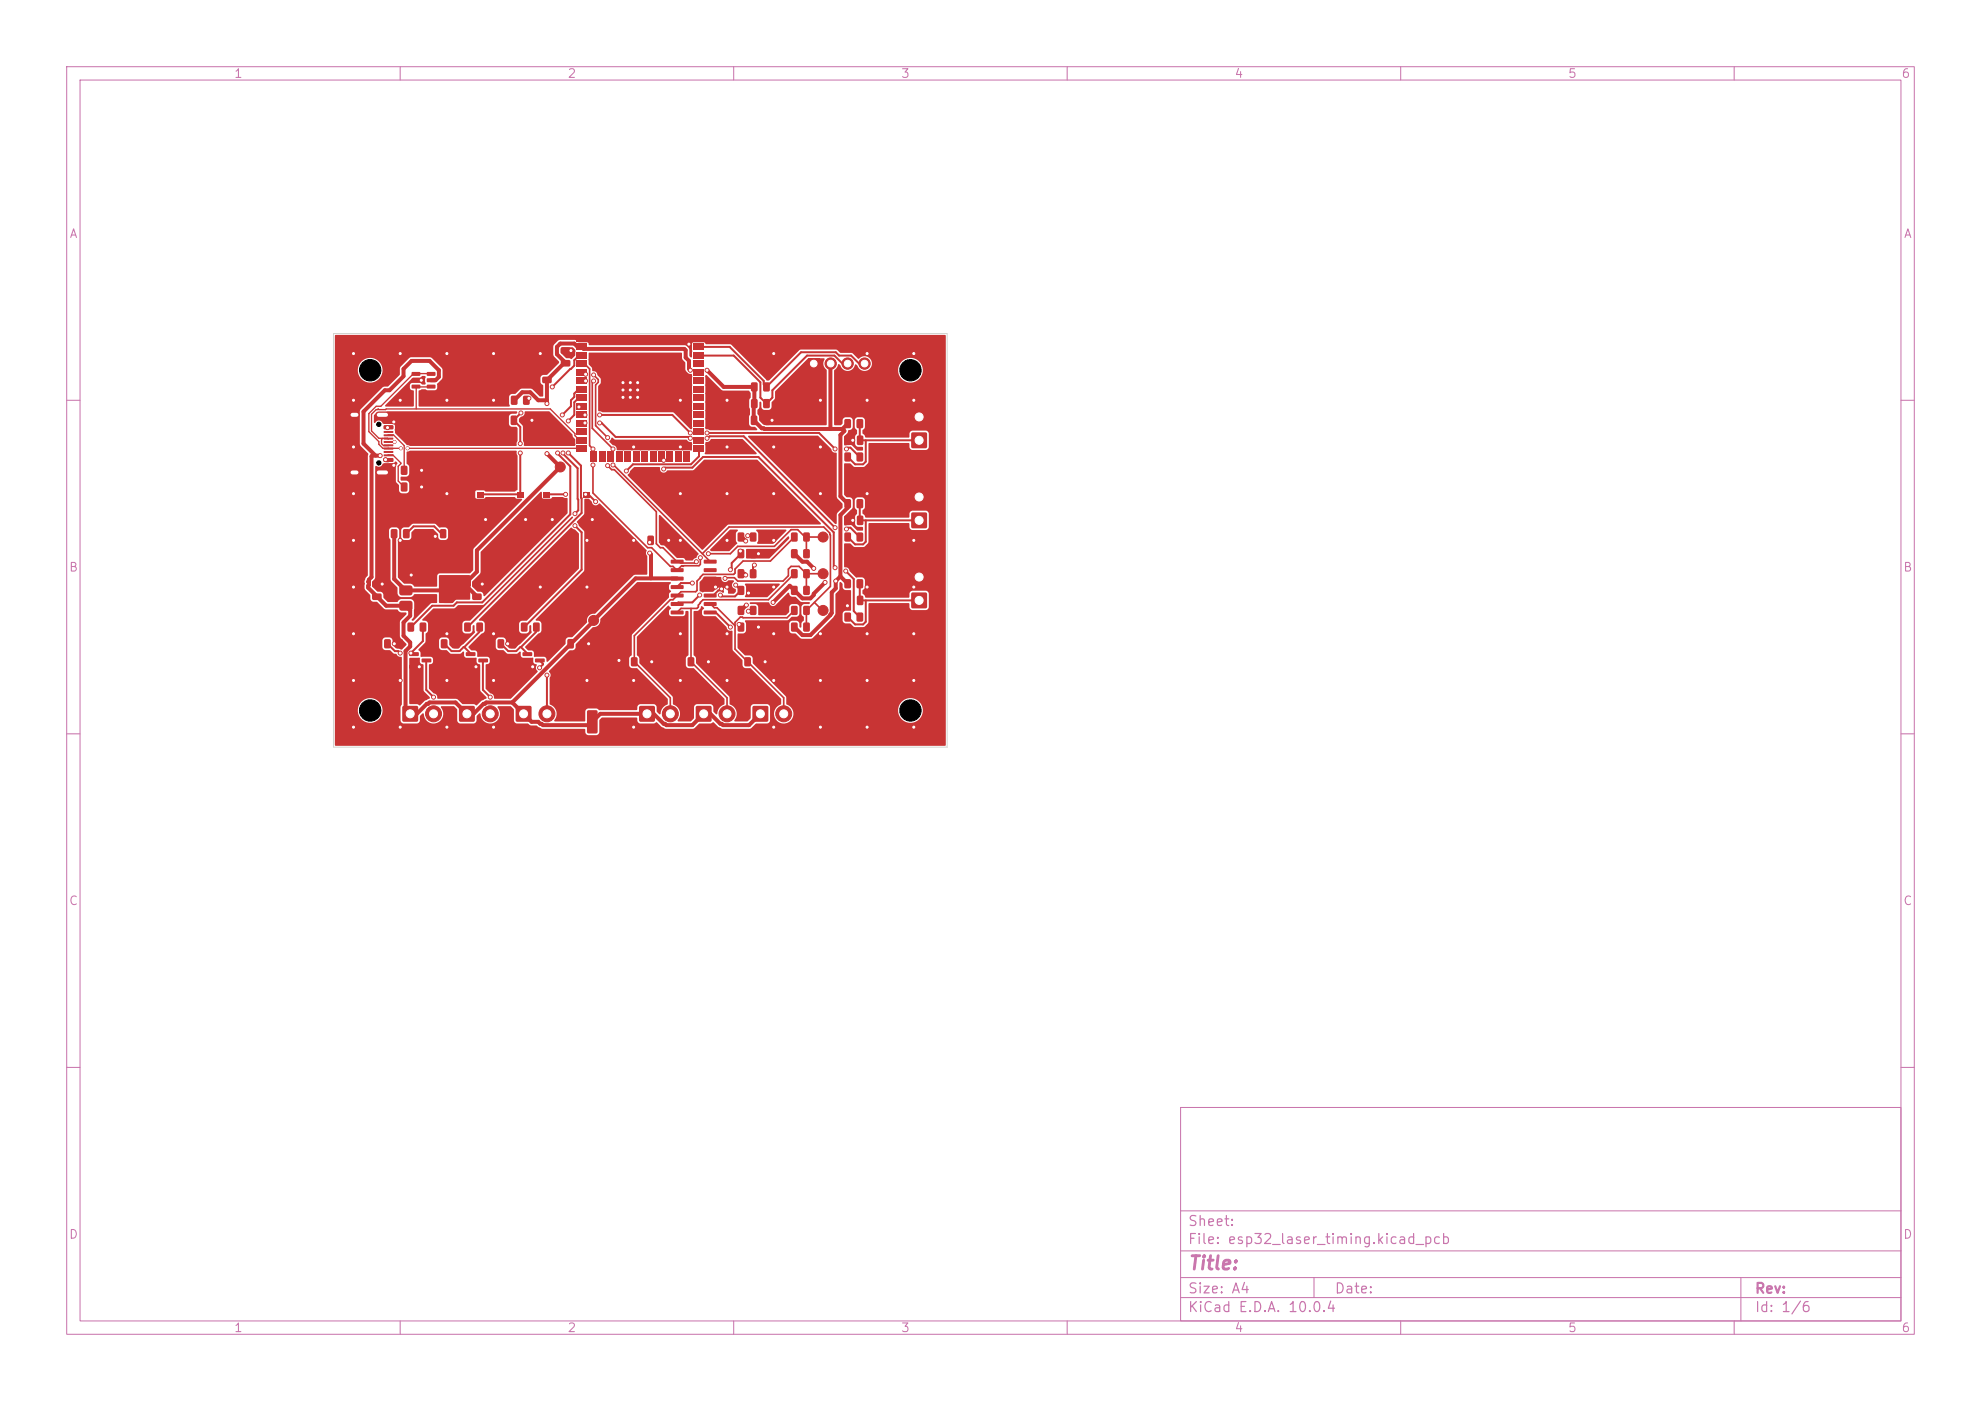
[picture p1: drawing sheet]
<svg xmlns="http://www.w3.org/2000/svg" width="297mm" height="210mm" viewBox="0 0 297 210" stroke-linecap="round" stroke-linejoin="round" font-family="sans-serif">
<defs><g id="words">
<text font-size="2" fill="#c872ab" x="178" y="190.8">Title:</text>
<g font-size="1.5" fill="#c872ab">
<text x="178" y="184.2">Sheet:</text>
<text x="178" y="186.9">File: esp32_laser_timing.kicad_pcb</text>
<text x="178" y="197.1">KiCad E.D.A. 10.0.4</text>
<text x="178" y="194.3">Size: A4</text>
<text x="200" y="194.3">Date:</text>
<text x="263" y="194.3">Rev:</text>
<text x="263" y="197.1">Id: 1/6</text>
</g>
<g font-size="1.3" fill="#c872ab">
<text x="35" y="12">1</text>
<text x="85" y="12">2</text>
<text x="135" y="12">3</text>
<text x="185" y="12">4</text>
<text x="235" y="12">5</text>
<text x="285" y="12">6</text>
<text x="10.3" y="36">A</text>
<text x="285.4" y="36">A</text>
<text x="10.3" y="86">B</text>
<text x="285.3" y="86">B</text>
<text x="10.3" y="136">C</text>
<text x="285.3" y="136">C</text>
<text x="10.3" y="186">D</text>
<text x="285.3" y="186">D</text>
<text x="35" y="200">1</text>
<text x="85" y="200">2</text>
<text x="135" y="200">3</text>
<text x="185" y="200">4</text>
<text x="235" y="200">5</text>
<text x="285" y="200">6</text>
</g>
</g></defs>
<g fill="none" stroke="#c872ab" stroke-width=".15">
<path d="M10 10h277v190h-277zM12 12h273v186h-273zM60 10v2M110 10v2M160 10v2M210 10v2M260 10v2M10 60h2M285 60h2M10 110h2M285 110h2M10 160h2"/>
<path d="M177 166h108v32h-108zM285 160h2M60 198v2M110 198v2M160 198v2M177 194.5h108M177 191.5h108M177 187.5h108M177 181.5h108M197 191.5v3M210 198v2M260 198v2"/>
<path d="M261 191.5v6.5"/>
</g>
<g fill="#c83434">
<path d="M81.5 73.8h1v.7h-1z"/>
<path d="M87.5 73.8h1v.7h-1z"/>
<path d="M81.5 77.5h1v.8h-1z"/>
<path d="M87.5 77.5h1v.8h-1z"/>
<path d="M110.6 82.4l.7-.1 .3 .2v1l-.2 .2h-.6l-.2-.2z"/>
<path d="M112.5 82.4l.7-.1 .2 .2v1l-.1 .2h-.6l-.3-.2z"/>
<path d="M128.5 77.3h.7l.2 .1v1.1l-.1 .2h-.6l-.2-.1z"/>
<path d="M126.6 77.3h.7l.2 .1v1.1l-.1 .2h-.6l-.2-.1z"/>
<path d="M104.4 105.9h2.2v2.2h-2.2z"/>
</g>
<circle cx="109" cy="107" r="1.2" fill="#c83434" stroke="#c83434" stroke-width=".15"/>
<g fill="#c83434">
<path d="M76.6 62.3h.7l.2 .1v1.1l-.1 .2h-.6l-.2-.1z"/>
<path d="M78.5 62.3h.7l.2 .1v1.1l-.1 .2h-.6l-.2-.1z"/>
<path d="M61.4 97.8h1.3l.1 .5-.2 .1-1.2-.1-.1-.1z"/>
<path d="M61.4 99.7h1.3l.1 .5-.2 .1-1.2-.1-.1-.1z"/>
<path d="M63.2 98.7h1.4l.1 .5-.2 .1h-1.2l-.1-.1z"/>
<path d="M78.1 93.4l.7-.1 .3 .2v1l-.2 .2h-.6l-.2-.2z"/>
<path d="M80 93.4l.7-.1 .2 .2v1l-.1 .2h-.7l-.2-.2z"/>
<path d="M86.5 50.3h1.5v.9h-1.5z"/>
<path d="M86.5 51.6h1.5v.9h-1.5z"/>
<path d="M86.5 52.8h1.5v.9h-1.5z"/>
<path d="M86.5 54.1h1.5v.9h-1.5z"/>
<path d="M86.5 55.4h1.5v.9h-1.5z"/>
<path d="M86.5 56.6h1.5v.9h-1.5z"/>
<path d="M86.5 57.9h1.5v.9h-1.5z"/>
<path d="M86.5 59.2h1.5v.9h-1.5z"/>
<path d="M86.5 60.5h1.5v.9h-1.5z"/>
<path d="M86.5 61.7h1.5v.9h-1.5z"/>
<path d="M86.5 63h1.5v.9h-1.5z"/>
<path d="M86.5 64.3h1.5v.9h-1.5z"/>
<path d="M86.5 65.5h1.5v.9h-1.5z"/>
<path d="M86.5 66.8h1.5v.9h-1.5z"/>
<path d="M88.6 67.8h.9v1.5h-.9z"/>
<path d="M89.8 67.8h.9v1.5h-.9z"/>
<path d="M91.1 67.8h.9v1.5h-.9z"/>
<path d="M92.4 67.8h.9v1.5h-.9z"/>
<path d="M93.6 67.8h.9v1.5h-.9z"/>
<path d="M94.9 67.8h.9v1.5h-.9z"/>
<path d="M96.2 67.8h.9v1.5h-.9z"/>
<path d="M97.5 67.8h.9v1.5h-.9z"/>
<path d="M98.7 67.8h.9v1.5h-.9z"/>
<path d="M100 67.8h.9v1.5h-.9z"/>
<path d="M101.3 67.8h.9v1.5h-.9z"/>
<path d="M102.5 67.8h.9v1.5h-.9z"/>
<path d="M104 66.8h1.5v.9h-1.5z"/>
<path d="M104 65.5h1.5v.9h-1.5z"/>
<path d="M104 64.3h1.5v.9h-1.5z"/>
<path d="M104 63h1.5v.9h-1.5z"/>
<path d="M104 61.7h1.5v.9h-1.5z"/>
<path d="M104 60.5h1.5v.9h-1.5z"/>
<path d="M104 59.2h1.5v.9h-1.5z"/>
<path d="M104 57.9h1.5v.9h-1.5z"/>
<path d="M104 56.6h1.5v.9h-1.5z"/>
<path d="M104 55.4h1.5v.9h-1.5z"/>
<path d="M104 54.1h1.5v.9h-1.5z"/>
<path d="M104 52.8h1.5v.9h-1.5z"/>
<path d="M104 51.6h1.5v.9h-1.5z"/>
<path d="M104 50.3h1.5v.9h-1.5z"/>
<path d="M92.5 56.5h3.9v3.9h-3.9z"/>
<path d="M61.7 55.8h1.2l.1 .5-.1 .1-1.1-.1-.1-.1z"/>
<path d="M61.7 56.7h1.2l.1 .5-.1 .1h-1.1l-.1-.1z"/>
<path d="M61.7 57.7h1.2l.1 .5-.1 .1-1.1-.1-.1-.1z"/>
<path d="M64 57.7h1.2l.1 .5-.2 .1-1-.1-.1-.1z"/>
<path d="M64 56.7h1.2l.1 .5-.2 .1h-1l-.1-.1z"/>
<path d="M64 55.8h1.2l.1 .5-.2 .1-1-.1-.1-.1z"/>
<path d="M88.1 106.5h1.2l.3 .1v3.1l-.2 .2-1.2 .1-.2-.2z"/>
<path d="M88.1 100.9h1.2l.3 .1v3.1l-.2 .2-1.2 .1-.2-.2z"/>
<path d="M71.5 73.8h1v.7h-1z"/>
<path d="M77.5 73.8h1v.7h-1z"/>
<path d="M71.5 77.5h1v.8h-1z"/>
<path d="M77.5 77.5h1v.8h-1z"/>
<path d="M136.7 88.9h2.2v2.2h-2.2z"/>
</g>
<circle cx="137.8" cy="86.5" r="1.2" fill="#c83434" stroke="#c83434" stroke-width=".15"/>
<g fill="#c83434">
<path d="M60.1 69.9l.8-.1 .2 .2v1l-.2 .2h-.6l-.2-.2z"/>
<path d="M62 69.9l.7-.1 .2 .2v1l-.1 .2h-.7l-.2-.2z"/>
<path d="M77.4 105.9h2.2v2.2h-2.2z"/>
</g>
<circle cx="82" cy="107" r="1.2" fill="#c83434" stroke="#c83434" stroke-width=".15"/>
<g fill="#c83434">
<path d="M118.6 79.9l.7-.1 .3 .2v1l-.2 .2h-.6l-.2-.2z"/>
<path d="M120.5 79.9l.7-.1 .2 .2v1l-.1 .2h-.7l-.2-.2z"/>
<path d="M69.9 97.8h1.3l.1 .5-.2 .1-1.2-.1-.1-.1z"/>
<path d="M69.9 99.7h1.3l.1 .5-.2 .1-1.2-.1-.1-.1z"/>
<path d="M71.7 98.7h1.4l.1 .5-.2 .1h-1.2l-.1-.1z"/>
<path d="M57.6 95.9l.8-.1 .2 .2v1l-.2 .2h-.6l-.2-.2z"/>
<path d="M59.5 95.9l.7-.1 .2 .2v1l-.1 .2h-.7l-.2-.2z"/>
</g>
<circle cx="89" cy="93" r=".75" fill="#c83434" stroke="#c83434" stroke-width=".15"/>
<g fill="#c83434">
<path d="M85.1 95.8h.7l.2 .1v1.1l-.1 .2h-.6l-.2-.1z"/>
<path d="M87 95.8h.7l.2 .1v1.1l-.1 .2h-.6l-.2-.1z"/>
<path d="M112.9 105.9h2.2v2.2h-2.2z"/>
</g>
<circle cx="117.5" cy="107" r="1.2" fill="#c83434" stroke="#c83434" stroke-width=".15"/>
<g fill="#c83434">
<path d="M126.6 62.9l.8-.1 .2 .2v1l-.2 .2h-.6l-.2-.2z"/>
<path d="M128.5 62.9l.7-.1 .2 .2v1l-.1 .2h-.7l-.2-.2z"/>
<path d="M128.5 65.3h.7l.2 .1v1.1l-.1 .2h-.6l-.2-.1z"/>
<path d="M126.6 65.3h.7l.2 .1v1.1l-.1 .2h-.6l-.2-.1z"/>
<path d="M103.1 98.6l.8-.1 .2 .2v1l-.2 .2h-.6l-.2-.2z"/>
<path d="M105 98.6l.7-.1 .2 .2v1l-.1 .2h-.7l-.2-.2z"/>
<path d="M60.1 72.4l.8-.1 .2 .2v1l-.2 .2h-.6l-.2-.2z"/>
<path d="M62 72.4l.7-.1 .2 .2v1l-.1 .2h-.7l-.2-.2z"/>
<path d="M81.3 56.5h1.3l.1 .2v.6l-.2 .2-1.1-.1-.1-.2z"/>
<path d="M81.3 54.6h1.3l.1 .2v.6l-.2 .2-1.1-.1-.1-.2z"/>
<path d="M68.9 105.9h2.2v2.2h-2.2z"/>
</g>
<circle cx="73.5" cy="107" r="1.2" fill="#c83434" stroke="#c83434" stroke-width=".15"/>
<g fill="#c83434">
<path d="M126.6 91.9l.8-.1 .2 .2v1l-.2 .2h-.6l-.2-.2z"/>
<path d="M128.5 91.9l.7-.1 .2 .2v1l-.1 .2h-.7l-.2-.2z"/>
<path d="M95.9 105.9h2.2v2.2h-2.2z"/>
</g>
<circle cx="100.5" cy="107" r="1.2" fill="#c83434" stroke="#c83434" stroke-width=".15"/>
<g fill="#c83434">
<path d="M112.6 57.4l.7-.1 .3 .2v1l-.2 .2h-.6l-.2-.2z"/>
<path d="M114.5 57.4l.7-.1 .2 .2v1l-.1 .2h-.6l-.3-.2z"/>
<path d="M57.6 63h1.3l.1 .5-.2 .1-1.2-.1-.1-.1z"/>
<path d="M57.6 63.8h1.3l.1 .5-.2 .1-1.2-.1-.1-.1z"/>
<path d="M57.5 65.1h1.4l.1 .2-1.4 .1z"/>
<path d="M57.5 66.1h1.4l.1 .2-1.4 .1z"/>
<path d="M57.5 66.6h1.4l.1 .2-1.4 .1z"/>
<path d="M57.5 67.6h1.4l.1 .2-1.4 .1z"/>
<path d="M57.6 68.7h1.3l.1 .5-.2 .1-1.2-.1-.1-.1z"/>
<path d="M57.6 69.5h1.3l.1 .5-.2 .1-1.2-.1-.1-.1z"/>
<path d="M57.5 68.1h1.4l.1 .2-1.4 .1z"/>
<path d="M57.5 67.1h1.4l.1 .2-1.4 .1z"/>
<path d="M57.5 65.6h1.4l.1 .2-1.4 .1z"/>
<path d="M57.5 64.6h1.4l.1 .2-1.4 .1z"/>
</g>
<path d="M52.8 62.2h.6M52.8 70.8h.6M56.8 62.2h1.1M56.8 70.8h1.1" fill="none" stroke="#c83434" stroke-width="1"/>
<g fill="#c83434">
<path d="M118.6 87.9l.7-.1 .3 .2v1l-.2 .2h-.6l-.2-.2z"/>
<path d="M120.5 87.9l.7-.1 .2 .2v1l-.1 .2h-.7l-.2-.2z"/>
<path d="M61.1 93.4l.8-.1 .2 .2v1l-.2 .2h-.6l-.2-.2z"/>
<path d="M63 93.4l.7-.1 .2 .2v1l-.1 .2h-.7l-.2-.2z"/>
<path d="M66.1 95.9l.8-.1 .2 .2v1l-.2 .2h-.6l-.2-.2z"/>
<path d="M68 95.9l.7-.1 .2 .2v1l-.1 .2h-.7l-.2-.2z"/>
<path d="M128.5 89.3h.7l.2 .1v1.1l-.1 .2h-.6l-.2-.1z"/>
<path d="M126.6 89.3h.7l.2 .1v1.1l-.1 .2h-.6l-.2-.1z"/>
<path d="M110.6 85.4l.7-.1 .3 .2v1l-.2 .2h-.6l-.2-.2z"/>
<path d="M112.5 85.4l.7-.1 .2 .2v1l-.1 .2h-.6l-.3-.2z"/>
<path d="M136.7 76.9h2.2v2.2h-2.2z"/>
</g>
<circle cx="137.8" cy="74.5" r="1.2" fill="#c83434" stroke="#c83434" stroke-width=".15"/>
<g fill="#c83434">
<path d="M59.9 85.6l.3-.1h1.5l.2 .3-.1 1-.3 .2-1.5-.1-.2-.3z"/>
<path d="M59.9 87.9l.3-.1h1.5l.2 .3-.1 1-.3 .2-1.5-.1-.2-.3z"/>
<path d="M66.3 86.7l.2-.1h1.1l.5 .3v3l-.2 .4-1.4 .1-.3-.3-.1-3z"/>
<path d="M59.9 90.2l.3-.1h1.5l.2 .3-.1 1-.3 .2-1.5-.1-.2-.3z"/>
<path d="M74.6 95.9l.7-.1 .3 .2v1l-.2 .2h-.6l-.2-.2z"/>
<path d="M76.5 95.9l.7-.1 .2 .2v1l-.1 .2h-.6l-.3-.2z"/>
<path d="M94.6 98.6l.8-.1 .2 .2v1l-.2 .2h-.6l-.2-.2z"/>
<path d="M96.5 98.6l.7-.1 .2 .2v1l-.1 .2h-.7l-.2-.2z"/>
</g>
<circle cx="84" cy="70" r=".75" fill="#c83434" stroke="#c83434" stroke-width=".15"/>
<g fill="#c83434">
<path d="M110.6 93.4l.7-.1 .3 .2v1l-.2 .2h-.6l-.2-.2z"/>
<path d="M112.5 93.4l.7-.1 .2 .2v1l-.1 .2h-.6l-.3-.2z"/>
<path d="M69.6 93.4l.7-.1 .3 .2v1l-.2 .2h-.6l-.2-.2z"/>
<path d="M71.5 93.4l.7-.1 .2 .2v1l-.1 .2h-.6l-.3-.2z"/>
</g>
<circle cx="123.4" cy="91.5" r=".75" fill="#c83434" stroke="#c83434" stroke-width=".15"/>
<path d="M136.7 64.9h2.2v2.2h-2.2z" fill="#c83434"/>
<g fill="#c83434" stroke="#c83434" stroke-width=".15">
<circle cx="137.8" cy="62.5" r="1.2"/>
<circle cx="123.4" cy="86" r=".75"/>
</g>
<g fill="#c83434">
<path d="M110.6 87.9l.7-.1 .3 .2v1l-.2 .2h-.6l-.2-.2z"/>
<path d="M112.5 87.9l.7-.1 .2 .2v1l-.1 .2h-.6l-.3-.2z"/>
<path d="M118.6 82.4l.7-.1 .3 .2v1l-.2 .2h-.6l-.2-.2z"/>
<path d="M120.5 82.4l.7-.1 .2 .2v1l-.1 .2h-.7l-.2-.2z"/>
<path d="M84.1 54h1.3l.1 .2v.6l-.2 .2-1.1-.1-.1-.2z"/>
<path d="M84.1 52.1h1.3l.1 .2v.6l-.2 .2-1.1-.1-.1-.2z"/>
<path d="M64.1 79.4l.7-.1 .2 .2v1l-.1 .2h-.6l-.2-.2z"/>
<path d="M66 79.4l.7-.1 .2 .2v1l-.1 .2h-.6l-.2-.2z"/>
<path d="M70.8 89h1.3l.1 .2v.6l-.2 .2-1.1-.1-.1-.2z"/>
<path d="M70.8 87.1h1.3l.1 .2v.6l-.2 .2-1.1-.1-.1-.2z"/>
</g>
<circle cx="123.4" cy="80.5" r=".75" fill="#c83434" stroke="#c83434" stroke-width=".15"/>
<path d="M121.2 53.7h1.6v1.7h-1.6z" fill="#c83434"/>
<g fill="#c83434" stroke="#c83434" stroke-width=".15">
<circle cx="124.5" cy="54.5" r=".85"/>
<circle cx="127.1" cy="54.5" r=".85"/>
<circle cx="129.6" cy="54.5" r=".85"/>
</g>
<g fill="#c83434">
<path d="M97.1 80.3h.7l.2 .1 .1 1.1-.2 .2h-.6l-.2-.1z"/>
<path d="M99 80.3h.7l.2 .1 .1 1.1-.2 .2h-.6l-.2-.1z"/>
</g>
<circle cx="92" cy="99" r=".75" fill="#c83434" stroke="#c83434" stroke-width=".15"/>
<g fill="#c83434">
<path d="M118.6 85.4l.7-.1 .3 .2v1l-.2 .2h-.6l-.2-.2z"/>
<path d="M120.5 85.4l.7-.1 .2 .2v1l-.1 .2h-.7l-.2-.2z"/>
<path d="M100.6 83.9h1.8l.1 .5-.1 .1h-1.8l-.1-.2z"/>
<path d="M100.6 85.2h1.8l.1 .5-.1 .1-1.8-.1-.1-.1z"/>
<path d="M100.6 86.5l1.8-.1 .1 .5-.1 .1h-1.8l-.1-.1z"/>
<path d="M100.6 87.7h1.8l.1 .5-.1 .1h-1.8l-.1-.1z"/>
<path d="M100.6 89h1.8l.1 .5-.1 .1h-1.8l-.1-.2z"/>
<path d="M100.6 90.3h1.8l.1 .4-.1 .1h-1.8l-.1-.1z"/>
<path d="M100.6 91.6l1.8-.1 .1 .5-.1 .1h-1.8l-.1-.1z"/>
<path d="M105.5 91.6l1.9-.1v.5l-.1 .1h-1.7l-.1-.1z"/>
<path d="M105.5 90.3h1.9v.4l-.1 .1h-1.7l-.1-.1z"/>
<path d="M105.5 89h1.9v.5l-.1 .1h-1.7l-.1-.2z"/>
<path d="M105.5 87.7h1.9v.5l-.1 .1h-1.7l-.1-.1z"/>
<path d="M105.5 86.5l1.9-.1v.5l-.1 .1h-1.7l-.1-.1z"/>
<path d="M105.5 85.2h1.9v.5l-.1 .1-1.7-.1-.1-.1z"/>
<path d="M105.5 83.9h1.9v.5l-.1 .1h-1.7l-.1-.2z"/>
<path d="M110.6 79.9l.7-.1 .3 .2v1l-.2 .2h-.6l-.2-.2z"/>
<path d="M112.5 79.9l.7-.1 .2 .2v1l-.1 .2h-.6l-.3-.2z"/>
<path d="M126.6 67.9l.8-.1 .2 .2v1l-.2 .2h-.6l-.2-.2z"/>
<path d="M128.5 67.9l.7-.1 .2 .2v1l-.1 .2h-.7l-.2-.2z"/>
<path d="M118.6 90.9l.7-.1 .3 .2v1l-.2 .2h-.6l-.2-.2z"/>
<path d="M120.5 90.9l.7-.1 .2 .2v1l-.1 .2h-.7l-.2-.2z"/>
<path d="M78.4 97.8h1.3l.1 .5-.2 .1-1.2-.1-.1-.1z"/>
<path d="M78.4 99.7h1.3l.1 .5-.2 .1-1.2-.1-.1-.1z"/>
<path d="M80.2 98.7h1.4l.1 .5-.2 .1h-1.2l-.1-.1z"/>
<path d="M112.6 62.3h.7l.2 .1v1.1l-.1 .2h-.6l-.2-.1z"/>
<path d="M114.5 62.3h.7l.2 .1 .1 1.1-.2 .2h-.6l-.2-.1z"/>
<path d="M126.6 86.9l.8-.1 .2 .2v1l-.2 .2h-.6l-.2-.2z"/>
<path d="M128.5 86.9l.7-.1 .2 .2v1l-.1 .2h-.7l-.2-.2z"/>
<path d="M126.6 74.9l.8-.1 .2 .2v1l-.2 .2h-.6l-.2-.2z"/>
<path d="M128.5 74.9l.7-.1 .2 .2v1l-.1 .2h-.7l-.2-.2z"/>
<path d="M111.6 98.6l.8-.1 .2 .2v1l-.2 .2h-.6l-.2-.2z"/>
<path d="M113.5 98.6l.7-.1 .2 .2v1l-.1 .2h-.7l-.2-.2z"/>
<path d="M60.4 105.9h2.2v2.2h-2.2z"/>
</g>
<circle cx="65" cy="107" r="1.2" fill="#c83434" stroke="#c83434" stroke-width=".15"/>
<g fill="#c83434">
<path d="M118.6 93.4l.7-.1 .3 .2v1l-.2 .2h-.6l-.2-.2z"/>
<path d="M120.5 93.4l.7-.1 .2 .2v1l-.1 .2h-.7l-.2-.2z"/>
<path d="M55.8 89h1.3l.1 .2v.6l-.2 .2-1.1-.1-.1-.2z"/>
<path d="M55.8 87.1h1.3l.1 .2v.6l-.2 .2-1.1-.1-.1-.2z"/>
<path d="M112.6 59.9l.7-.1 .3 .2v1l-.2 .2h-.6l-.2-.2z"/>
<path d="M114.5 59.9l.7-.1 .2 .2v1l-.1 .2h-.6l-.3-.2z"/>
<path d="M58.6 79.4l.8-.1 .2 .2v1l-.2 .2h-.6l-.2-.2z"/>
<path d="M60.5 79.4l.7-.1 .2 .2v1l-.1 .2h-.7l-.2-.2z"/>
<path d="M76.6 59.4l.7-.1 .3 .2v1l-.2 .2h-.6l-.2-.2z"/>
<path d="M78.5 59.4l.7-.1 .2 .2v1l-.1 .2h-.7l-.2-.2z"/>
<path d="M126.6 79.9l.8-.1 .2 .2v1l-.2 .2h-.6l-.2-.2z"/>
<path d="M128.5 79.9l.7-.1 .2 .2v1l-.1 .2h-.7l-.2-.2z"/>
<path d="M110.6 90.9l.7-.1 .3 .2v1l-.2 .2h-.6l-.2-.2z"/>
<path d="M112.5 90.9l.7-.1 .2 .2v1l-.1 .2h-.6l-.3-.2z"/>
</g>
<g fill="#c83434" stroke="#c83434" stroke-width=".15">
<circle cx="87.8" cy="74.1" r=".3"/>
<circle cx="93.9" cy="70.6" r=".3"/>
<circle cx="84.8" cy="74.1" r=".3"/>
<circle cx="89.3" cy="75.2" r=".3"/>
<circle cx="95" cy="109" r=".3"/>
<circle cx="85.6" cy="52.6" r=".3"/>
<circle cx="88" cy="81" r=".3"/>
<circle cx="130" cy="109" r=".3"/>
<circle cx="95.6" cy="57.4" r=".3"/>
<circle cx="88.8" cy="77.9" r=".3"/>
<circle cx="76.1" cy="96.5" r=".3"/>
<circle cx="79.7" cy="63" r=".3"/>
<circle cx="67" cy="95" r=".3"/>
<circle cx="102" cy="81" r=".3"/>
<circle cx="109" cy="102" r=".3"/>
<circle cx="137" cy="102" r=".3"/>
<circle cx="53" cy="102" r=".3"/>
<circle cx="137" cy="81" r=".3"/>
<circle cx="81" cy="53" r=".3"/>
<circle cx="109" cy="60" r=".3"/>
<circle cx="109" cy="81" r=".3"/>
<circle cx="67" cy="74" r=".3"/>
<circle cx="103.3" cy="51.6" r=".3"/>
<circle cx="74" cy="95" r=".3"/>
<circle cx="116" cy="88" r=".3"/>
<circle cx="102" cy="95" r=".3"/>
<circle cx="115.8" cy="63" r=".3"/>
<circle cx="59" cy="63.3" r=".3"/>
<circle cx="63.2" cy="73" r=".3"/>
<circle cx="130" cy="102" r=".3"/>
<circle cx="95.6" cy="58.5" r=".3"/>
<circle cx="92.8" cy="99" r=".3"/>
<circle cx="109" cy="95" r=".3"/>
<circle cx="53" cy="81" r=".3"/>
<circle cx="107.3" cy="88" r=".3"/>
<circle cx="65.3" cy="80.4" r=".3"/>
<circle cx="67" cy="109" r=".3"/>
<circle cx="93.4" cy="58.5" r=".3"/>
<circle cx="116" cy="53" r=".3"/>
<circle cx="95" cy="67" r=".3"/>
<circle cx="137" cy="109" r=".3"/>
<circle cx="72.8" cy="77.9" r=".3"/>
<circle cx="60" cy="109" r=".3"/>
<circle cx="67" cy="102" r=".3"/>
<circle cx="130" cy="60" r=".3"/>
<circle cx="109" cy="74" r=".3"/>
<circle cx="137" cy="95" r=".3"/>
<circle cx="61.6" cy="86.2" r=".3"/>
<circle cx="137" cy="60" r=".3"/>
<circle cx="93.4" cy="59.6" r=".3"/>
<circle cx="94.5" cy="57.4" r=".3"/>
<circle cx="130" cy="53" r=".3"/>
<circle cx="53" cy="88" r=".3"/>
<circle cx="97.7" cy="99.2" r=".3"/>
<circle cx="82.8" cy="77.9" r=".3"/>
<circle cx="123" cy="95" r=".3"/>
<circle cx="130" cy="74" r=".3"/>
<circle cx="60" cy="53" r=".3"/>
<circle cx="53" cy="95" r=".3"/>
<circle cx="88" cy="102" r=".3"/>
<circle cx="53" cy="60" r=".3"/>
<circle cx="102" cy="67" r=".3"/>
<circle cx="62.9" cy="100" r=".3"/>
<circle cx="60" cy="60" r=".3"/>
<circle cx="63.2" cy="57" r=".3"/>
<circle cx="95.6" cy="59.6" r=".3"/>
<circle cx="116" cy="74" r=".3"/>
<circle cx="100.2" cy="81" r=".3"/>
<circle cx="116" cy="109" r=".3"/>
<circle cx="71.4" cy="100" r=".3"/>
<circle cx="116" cy="81" r=".3"/>
<circle cx="60" cy="81" r=".3"/>
<circle cx="72.3" cy="87.5" r=".3"/>
<circle cx="95" cy="102" r=".3"/>
<circle cx="53" cy="67" r=".3"/>
<circle cx="116" cy="67" r=".3"/>
<circle cx="106.2" cy="99.2" r=".3"/>
<circle cx="74" cy="53" r=".3"/>
<circle cx="114.7" cy="99.2" r=".3"/>
<circle cx="116" cy="95" r=".3"/>
<circle cx="53" cy="74" r=".3"/>
<circle cx="102" cy="74" r=".3"/>
<circle cx="88.3" cy="96.5" r=".3"/>
<circle cx="63.2" cy="70.5" r=".3"/>
<circle cx="127.1" cy="90.8" r=".3"/>
<circle cx="112.2" cy="88.9" r=".3"/>
<circle cx="74" cy="102" r=".3"/>
<circle cx="127.8" cy="66" r=".3"/>
<circle cx="67" cy="60" r=".3"/>
<circle cx="113.7" cy="94" r=".3"/>
<circle cx="94.5" cy="59.6" r=".3"/>
<circle cx="116" cy="102" r=".3"/>
<circle cx="130" cy="95" r=".3"/>
<circle cx="102" cy="60" r=".3"/>
<circle cx="93.4" cy="57.4" r=".3"/>
<circle cx="123" cy="109" r=".3"/>
<circle cx="109" cy="67" r=".3"/>
<circle cx="78.8" cy="77.9" r=".3"/>
<circle cx="59.1" cy="96.5" r=".3"/>
<circle cx="137" cy="88" r=".3"/>
<circle cx="123" cy="60" r=".3"/>
<circle cx="67" cy="53" r=".3"/>
<circle cx="123" cy="74" r=".3"/>
<circle cx="94.5" cy="58.5" r=".3"/>
<circle cx="79.9" cy="100" r=".3"/>
<circle cx="59" cy="69.7" r=".3"/>
<circle cx="123" cy="102" r=".3"/>
<circle cx="74" cy="60" r=".3"/>
<circle cx="53" cy="109" r=".3"/>
<circle cx="60" cy="102" r=".3"/>
<circle cx="127.8" cy="78" r=".3"/>
<circle cx="74" cy="109" r=".3"/>
<circle cx="57.3" cy="87.5" r=".3"/>
<circle cx="113.7" cy="83" r=".3"/>
<circle cx="123" cy="67" r=".3"/>
<circle cx="130" cy="88" r=".3"/>
<circle cx="81" cy="88" r=".3"/>
<circle cx="137" cy="53" r=".3"/>
<circle cx="88" cy="88" r=".3"/>
<circle cx="95" cy="81" r=".3"/>
<circle cx="109" cy="88" r=".3"/>
<circle cx="102" cy="102" r=".3"/>
<circle cx="53" cy="53" r=".3"/>
<circle cx="111" cy="82.6" r=".3"/>
<circle cx="109.5" cy="85.4" r=".3"/>
<circle cx="112.1" cy="80.3" r=".3"/>
<circle cx="103.8" cy="87.4" r=".3"/>
<circle cx="97.4" cy="81.3" r=".3"/>
<circle cx="97.4" cy="82.9" r=".3"/>
<circle cx="57.8" cy="68.9" r=".3"/>
<circle cx="57" cy="68.3" r=".3"/>
<circle cx="58.1" cy="64.1" r=".3"/>
<circle cx="78" cy="67.9" r=".3"/>
<circle cx="78" cy="66.5" r=".3"/>
<circle cx="82.8" cy="58" r=".3"/>
<circle cx="79.3" cy="59.7" r=".3"/>
<circle cx="78.1" cy="61.9" r=".3"/>
<circle cx="61.6" cy="97.9" r=".3"/>
<circle cx="60" cy="97.9" r=".3"/>
<circle cx="65" cy="104.5" r=".3"/>
<circle cx="86.2" cy="78.8" r=".3"/>
<circle cx="86.8" cy="61" r=".3"/>
<circle cx="84.4" cy="67.9" r=".3"/>
<circle cx="86.2" cy="77" r=".3"/>
<circle cx="111.9" cy="90.7" r=".3"/>
<circle cx="122" cy="85.2" r=".3"/>
<circle cx="106" cy="55.5" r=".3"/>
<circle cx="125.3" cy="87.1" r=".3"/>
<circle cx="111.8" cy="86.2" r=".3"/>
<circle cx="103.5" cy="55.5" r=".3"/>
<circle cx="111.8" cy="81.1" r=".3"/>
<circle cx="115.9" cy="90.3" r=".3"/>
<circle cx="82" cy="60.5" r=".3"/>
<circle cx="123.7" cy="87.3" r=".3"/>
<circle cx="82" cy="68" r=".3"/>
<circle cx="106.2" cy="83" r=".3"/>
<circle cx="105" cy="83.6" r=".3"/>
<circle cx="88.9" cy="67.3" r=".3"/>
<circle cx="88.9" cy="69.7" r=".3"/>
<circle cx="108.7" cy="86.7" r=".3"/>
<circle cx="87.8" cy="56.1" r=".3"/>
<circle cx="89" cy="56.2" r=".3"/>
<circle cx="104.4" cy="84.2" r=".3"/>
<circle cx="91.1" cy="69.8" r=".3"/>
<circle cx="91.1" cy="65.6" r=".3"/>
<circle cx="89" cy="57.1" r=".3"/>
<circle cx="87.8" cy="57.1" r=".3"/>
<circle cx="91.9" cy="67.3" r=".3"/>
<circle cx="91.9" cy="69.7" r=".3"/>
<circle cx="83.6" cy="67.9" r=".3"/>
<circle cx="84.3" cy="62.2" r=".3"/>
<circle cx="85.2" cy="67.9" r=".3"/>
<circle cx="85.2" cy="63.1" r=".3"/>
<circle cx="103.5" cy="64.9" r=".3"/>
<circle cx="125.2" cy="67.3" r=".3"/>
<circle cx="126.9" cy="67.3" r=".3"/>
<circle cx="106" cy="64.9" r=".3"/>
<circle cx="89.9" cy="62.2" r=".3"/>
<circle cx="87.7" cy="62.2" r=".3"/>
<circle cx="87.7" cy="63.4" r=".3"/>
<circle cx="125.2" cy="79.1" r=".3"/>
<circle cx="103.5" cy="65.7" r=".3"/>
<circle cx="89.9" cy="63.4" r=".3"/>
<circle cx="106" cy="65.7" r=".3"/>
<circle cx="126.9" cy="79.3" r=".3"/>
<circle cx="59.1" cy="66.3" r=".23"/>
<circle cx="61.1" cy="67.2" r=".23"/>
<circle cx="60.1" cy="67.2" r=".23"/>
<circle cx="99.5" cy="69" r=".3"/>
<circle cx="126.8" cy="85.6" r=".3"/>
<circle cx="99.5" cy="70.3" r=".3"/>
<circle cx="125.2" cy="85.1" r=".3"/>
<circle cx="82" cy="101.2" r=".3"/>
<circle cx="80.9" cy="100.1" r=".3"/>
<circle cx="73.5" cy="104.5" r=".3"/>
<circle cx="113.1" cy="84.7" r=".3"/>
<circle cx="104.9" cy="89.2" r=".3"/>
<circle cx="108" cy="89.2" r=".3"/>
<circle cx="110.3" cy="87.7" r=".3"/>
<circle cx="109.5" cy="94" r=".3"/>
<circle cx="110.8" cy="93.6" r=".3"/>
<circle cx="112.2" cy="91.6" r=".3"/>
<circle cx="108.2" cy="88.3" r=".3"/>
</g>
<g fill="none" stroke="#c83434" stroke-width=".3">
<path d="M79.2 59.7l-.3 .3M87.3 53.3h-.5l-.7 .7v.8l-3.3 3.2M87.3 58.4h-.6l-.6 .6v.5l-.5 .5v.9l-1.3 1.3M87.3 59.6h-.5l-.7 .7v1.9l-.9 .9M104.7 53.3h5.3l4 4v2.3l.9 .9 .9-.9v-1.1l5.2-5.2h4.1l1.6 1.6 .4-.4M104.7 52h4.7l5.1 5.1v.5l.4 .4 5.2-5.2h5.2l.5 .5h1.8l1.6 1.6 .4-.4M77 63h.1M77 63l1 1v2.5M78 67.9v6.2h-6M78.1 61.9l-1.1 1.1M82 74.1h2.8M83.6 68l1.9 1.9v7.2l-13.2 13.2h-3.8l-.5 .5h-3.2l-3.2 3.2"/>
<path d="M84.4 68l2.2 2.2 .1 6.3-.5 .5M85.2 67.9l1.9 1.9 .1 7.1-17.1 17.1M86.2 78.8l1 1v5.6l-8.6 8.6M87.3 60.9l-.5 .1M87.3 62.2h.4M87.7 63.4h-.4M87.8 74.1h.4l1.1 1.1M89.9 62.2h10.9l2.7 2.7M89.9 63.4h.3l2.1 2.1h11l.2 .2M99.2 68.5v.2l.3 .3M99.5 70.3l.2-.2h4.1l1.6-1.6h8.3l11.3 11.3v5.1l.2 .2M104.7 67.3l.1 1.1-1.2 1.2h-8.7l-1 1"/>
<path d="M106 64.9h16.8l2.4 2.4M106.1 65.7l.3-.3h5.1l13.7 13.7M126.9 67.3l.2-.2h.4l1.4 1.4M126.9 79.3l.2-.2h.4l1.4 1.4M128.9 75.5v2.4l.1 .1M128.9 63.5v2.4l.1 .1M128.9 78h8.9M128.9 66h8.9M129.8 66v3.2l-.4 .4h-1.2l-1.1-1.1M129.8 78v3.2l-.4 .4h-1.2l-1.1-1.1M58.1 96.5l1.1 1.1h.5l.3 .3M60.9 80l1.1-1.1h3.1l1.1 1.1h.2"/>
<path d="M61.8 97.7l.3 .4M63.4 94v2.1l-1.8 1.8M63.9 99v4.4l1.1 1.1M66.6 96.5l1.1 1.1h1.2l.7-.6M69.6 97l1 1.1M71.9 94.7l-2.3 2.3M72.4 99v4.4l1.1 1.1M75.1 96.5l1.1 1.1h1.2l.7-.6M78.1 97l1 1.1M80.4 94.7l-2.3 2.3M80.9 99l.5 .5-.5 .6M103.8 87.4h-1.7l-.6 .6"/>
<path d="M104.9 89.2l-1.1 1.1h-2.1l-.2 .2M106.5 91.8h.8l2.2 2.2M108.2 88.3l.2 .4-.2-.2h-.5l-.8 .8h-.4M110.3 87.7l.8 .8-.9 .9h-2l-.2-.2M110.8 93.6l.3 .4M111.1 82.7v.3l-1.4 1.4v.8l-.2 .2M112.1 80.3h.6l.2 .2M112.9 91.5l-.7 .1M113.1 84.7l-.2 .2v1.1M126.8 85.6l1.2 1.2v4.8l.9 .9M128.9 87.5v2.4l.1 .1M128.9 90h8.9"/>
<path d="M129.8 90v3.2l-.4 .4h-1.2l-1.1-1.1M82 101.2v5.8"/>
</g>
<g fill="none" stroke="#c83434" stroke-width=".6">
<path d="M64.6 57h.7l.5-.5v-1l-1.4-1.4h-2.7l-1.2 1.2v1.1l-2.1 2.1h-.7l-3.2 3.2v4.8l1.8 1.8M82 57v3.5M84.6 54.4l-2.6 2.6M84.6 54.4l.2 .1M87.2 52l.3 .3h15.1l.2 .2v1.1l.5 .5v1.2l.2 .2M87.2 52h-.6l-.5-.5h-2.1l-.5 .5v1.1l1.1 1.1v.2M87.2 52h.1M106 55.5l2.5 2.5h4.6l-.1 5M124.5 54.5v9.8M57 68.3h-1.2l-.1 .1v18.1l-.4 .4-.1 .3 .1 .1-.1 .8 1.3 1.3M58.2 64v.1M58.2 69h-.3"/>
<path d="M77.1 60l1.2-1.2h1.2l1.2 1.2h1.3M82 68l2 2-12.5 12.5v3.2l-1.2 1.2-.1 1.2M113 63l1.2 1.2 .4 .1h11.7M113 63h.1M126.3 64.3l.3 .3-.6 .6v9.2l1.1 1.1v.6l-1.1 1.1v9.2M127.1 63.5l-.8 .8M56.5 89.4v.1M56.5 89.4l1.4 1.4h3M59.1 80v6.8l1.7 1.7h9l.4-.4M60.8 90.8l.7 .7v.8l-1 1v2l1 1v.6l-.7 .7v8.7l.7 .7h1l1.5-1.5h.2l.2-.2h3.9l1.7 1.7h1l1.5-1.5h.2l.2-.2h3.9M70.2 88.1l1.3 1.4M85.5 96.5h.1"/>
<path d="M97.4 82.9l.2 .2v3.6M97.5 81l.1 .1-.2 .2M101.5 86.7h-6.2l-18.5 18.6M111.1 80.5l.7 .6M111.1 86h.5l.2 .2M111.9 90.7l-.8 .8M119.1 83l1.2 1.2h.7l1 1M123.7 87.3l-1.7 1.7v.2l-.5 .5h-1.2l-1.9-1.9-2.5 2.5M126 86.4l-.7 .7v1.1l-.6 .6v3.1l-.2 .3-3 3h-1.2l-1.2-1.2M126 86.4l1.1 1.1M76.8 105.3l2.9 2.9h1l.7 .5h6.9l1.7-1.7h8l1.5 1.5h.2l.2 .2h3.9l1.7-1.7h1l1.5 1.5h.2l.2 .2h3.9l1.7-1.7"/>
</g>
<g fill="none" stroke="#c83434" stroke-width=".25">
<path d="M87.3 54.6h.4l.7 .7v11.5l.5 .5M87.3 55.8h.2l.3 .3M87.3 57.1h.5M89 56.2l.7 .7v.4l-.4 .4v6.1l1.8 1.8M89 57.1l-.2 .2v6.9l3.1 3.1M88.9 69.7v4.2l8.2 8.2h.6l2.8 2.8h.4l.6 .6 .7-.7 .2 .1 .1-.1h2.3l.2-.2v-1M91.1 69.8l.6 .6h.4l6.3 6.3v4.8l.6 .6h.4l2.1 2.1M92 69.7l14.5 14.5M103.6 91.2v8l5.4 5.4v2.4M104.4 84.2l-.2 .2h-2.2M105.3 83l4-4h14.2l.9 .9 .1 .3v7.7l-3.6 3.6v2.5M106.2 83h3.3l1.1-1.1h5.5l2.5-2.5h1l1.3 1.3v2.3"/>
<path d="M106.5 90.5l.6 .6h.4l2.7 2.7M119.1 80.5l-3.6 3.6h-4.1l-1.2 1.2v.6l-.2 .2h-4.6l-.9 1v1.4l-.2 .2h-2.2l-1.2 1.2h-.4l-5.4 5.4v3.9l5.4 5.4v2.4M119.1 86l-3.9 3.9h-9.8l-.7 .8v.3l-.2 .2h-2.4l-.6 .6M119.1 91.5l-1.1 1.1h-6.6l-.4-.1-.8 .8v4l7.3 7.3v2.4M120.9 86l-1.1-1.1h-1.2l-.4 .4v1l-.8 .8h-6.8l-.5-.5h-1.3M120.9 86v2.5M120.9 86h2.5M122.1 90.3l1.3 1.2M123.4 80.5h-2.5l-.1 .1"/>
</g>
<path d="M62.4 58h.1M62.4 58v3.3M62.4 56v.1M64.6 56.1l-2.6-.1-4.9 4.9h-.7l-1.1 1.1v2.7l1.5 1.5v.4l.6 .6h2.7M64.6 58h-2.2M57.4 65.7l-.2 .2v.6l.3 .3h.7M58.2 67.2v.1M58.2 65.8l-1.4-.1-1.1-1.1v-2.5l.7-.7 .3-.1 .1 .1h1l.1-.1h24.6l3.7 3.7v.3l.7 .7h.4M58.2 68.3l.7-.1 1.2 1.2-.4 .5v2.2l.9 .9M58.2 66.3h1M58.2 65.3l.8-.1 1.6 1.6v3.7M61.1 67.2l26.2 .1" fill="none" stroke="#c83434" stroke-width=".2"/>
<path d="M112.9 91.5h.1" fill="none" stroke="#c83434" stroke-width=".4"/>
<g fill="#c83434">
<path d="M65.9 86.2h4.5l.1 3.6-2.1 .1-.6 .5h-1.9z"/>
<path d="M90 92.7l5.5-5.4h5.1v.1l-.3 .3v.5l.3 .5-.3 .3v.6l-5.5 5.6-.1 2.9-.4 .6v1l.2 .3 .2 .1 .9 .1 4.5 4.5v.8a2.15 2.15 0 0 0-1.1 1.5l-.1 .1-.4-.4-.1-.9-.4-.3-2.1 .1-.3 .2-.1 .6h-.1l-5.5 .1-.4-.3h-1.3a.49 .49 0 0 0-.5 .5v1.3l-.1 .1h-4.4l-.1-.1a1.51 1.51 0 0 0-.6-2.4l-.1-4a.63 .63 0 0 0-.1-.9l3.1-3.2 .8-.2 .1-.2v-.6l2.5-2.5a1.13 1.13 0 0 0 1.2-1.2z"/>
<path d="M95.5 95.4l4.7-4.6 .4 .3-.3 .5v.5l.3 .2h1.9l.2-.2 .1-.5h.4v6.5l-.4 .5 .1 1.3 .3 .2 .9 .1 4.5 4.5v.8a2.16 2.16 0 0 0-1.1 1.5l-.1 .1-.4-.4-.1-.8-.3-.3h-2.2l-.2 .1-.1 .2-.1 1.8-.4 .4h-1.9l-.1-.1a1.55 1.55 0 0 0-.7-2.4l-.1-1.2-4.9-5-.1-.8-.3-.4z"/>
<path d="M61.4 98.6h1.5l.1 .8 .5 .3v3.8l1 1.1-.8 .5-.8 .6-.3-.1-1.1-.1-.1-.1z"/>
<path d="M63.3 92.8l1.7-1.6h3.1l.6-.5h3.7l.1-.1 13.2-13.1h.2v.1l-15.4 15.4h-.7a.49 .49 0 0 0-.5 .5v1.1l.3 .3 .8 .1 .3-.2 .1-.2 .1-.8 .1-.1 .1 .1 .1 1-1.7 1.8-.8 .6h-.8l-.5-.5-.1-.8-.2-.3h-1l-.3 .3 .1 1.3 .3 .2 .8 .1a.84 .84 0 0 0 .8 .5h1.2l.5-.3 .1 .1v.5l.2 .3h1.6l.1 .8 .5 .3v3.8l1 1.1-.8 .5-.8 .6-.4-.2h-1.7l-.7-.6-.2-.2h-2.7l-.2-.1a.63 .63 0 0 0-.5-.7l-.7-.7v-3.5l.1-.1a.41 .41 0 0 0 .5-.4v-.5l-.2-.2-1.6-.1-.1-.6-.3-.4 1.1-1.1v-1.3l.4-.4-.1-1.3-.3-.2-.4-.1z"/>
<path d="M78.7 86l6.9-6.9 .6 .3 .6 .5v5.4l-7.8 7.7h-.7a.49 .49 0 0 0-.5 .5v1.1l.3 .3 .8 .1 .3-.2 .1-.2 .1-.8 .1-.1 .1 .1 .1 1.1-1.7 1.7-.8 .6h-.8l-.5-.5-.1-.8-.2-.3h-1l-.3 .3 .1 1.3 .3 .2 .8 .1 .6 .5h1.4l.5-.3 .1 .6 .1 .2 1.7 .1 .1 .8 .5 .2a.98 .98 0 0 0 .1 1.1l-4 4h-2.5a.68 .68 0 0 0-.6-.8l-.7-.7v-3.5l.1-.1a.41 .41 0 0 0 .5-.4v-.5l-.1-.2h-1.7l-.1-.8-.2-.2h-.6l-.5-.4 .1-.2 1.9-1.9 .4-.3v-1.4l-.3-.2-.4-.1-.1-.1z"/>
<path d="M87.6 74.8h.7l.4 .4a.6 .6 0 0 0 .5 .5 .6 .6 0 0 0 .6-.2l7.1 7-.1 .5 .2 .4v2.6l-.1 .1h-1.7l-.2 .2-5.7 5.7a1.16 1.16 0 0 0-1.3 1.3l-2.2 2.2h-.5a.49 .49 0 0 0-.5 .5v.6l-2.8 2.6-.1-.1v-.5l-.2-.1h-1.6l-.1-.8-.2-.2h-.6l-.5-.5 2-2 .4-.3v-1.4l-.3-.2-.4-.1-.1-.2 7.3-7.2v-5.9l-.8-.9-.3-.5 1.1-1.2z"/>
<path d="M56.3 69.9l.1-.1a.64 .64 0 0 0 1-.3h1.5l.4-.3 .3 .1v.2l-.3 .4 .1 2.3 .4 .5v.9l.2 .2 .2 .1 .7 .1 .3-.2 .1-.2v-1.2l-.1-.2-.2-.1-.9-.1v-.4l.1-.2h.9l.2-.3v-1.2l-.3-.4v-1.7l.1-.1 .4-.1h16l-.1 .4 .2 .3v5.2l-.4 .2h-4.3l-.4-.2h-1l-.2 .2-.1 .8 .3 .2 1 .1 .4-.3h4.2l.3 .2 .8 .1 .1 .1-7.2 7.3-.2 .2v3.1l-.5 .4-4.6 .1-.2 .3-.1 1.5-.1 .1h-3.2l-.5-.4h-1.1l-.9-.9v-5.7l.1-.3 .1-1.1h.2l.1 1.1 .1 .2 .2 .1h.8l.2-.1 .2-.2v-.8l.5-.5h2.7l.8 .7v.6l.1 .2 .3 .1 .6 .1a.47 .47 0 0 0 .5-.5v-1.1l-.2-.2-.3-.2-.8 .1-.7-.6h-3.3l-.6 .5h-.7a.49 .49 0 0 0-.5 .5h-.2l-.2-.3-.2-.1-.7-.1a.49 .49 0 0 0-.5 .5v1.1l.2 .3v6l.2 .2 .9 1v.9l.1 .3 .4 .2h1.4l.4-.1 .3-.3h3.3v1.3l-1 .1-2.5 2.5-.3-.1 .4-.5v-2l-.2-.5-.4-.1h-1.4l-.3 .1-.2 .3h-1.5l-.6-.6v-.5l-.2-.3-.2-.1h-.6l-.7-.8 .1-.7 .4-.6z"/>
<path d="M111.7 87.5h5.1l.1 .1-1.9 1.9h-3.2l-.1-.1 .2-.4v-1z"/>
<path d="M81 73.8h.2v.7l.2 .2 1.1 .1 .4-.3h1.5l.6 .2 .1 2.2-12.4 12.4-.2 .1-.2-.6-.2-.1h-.6l-.7-.8 .1-.8 1-1.1 .2-.2v-3.1z"/>
<path d="M105.4 86.6l.2-.1h2.4l.1 .1a.6 .6 0 0 0 .5 .6 .6 .6 0 0 0 .7-.2h.6l.1 .1a.74 .74 0 0 0-.1 .9l.4 .3v.5l-.3 .2h-.8a.68 .68 0 0 0-.8-.9h-.9l-.6 .6-1.6 .1-.3-.2-.1-1.3z"/>
<path d="M98.8 77.2h.2l5.7 5.7v.2l-.3 .5-.6 .4h-1l-.3-.3-1-.1-1.9-1.8-.4-.1-.4-.3z"/>
<path d="M111.9 82.3h4.3l1.9-1.9 .2 .1v.3l-3 2.9h-3.4l-.1-.1z"/>
<path d="M106.5 82.3l2.9-2.9h1.1a.27 .27 0 0 1-.1 .4l-.1 1.2 .2 .5-1.1 1.1h-2.7l-.2-.1z"/>
<path d="M95 70h3.8l.2 .2a.59 .59 0 0 0 .4 .6 .59 .59 0 0 0 .7-.3h3.9l1.6-1.6h7.9l9.6 9.6-.2 .1h-13.6l-4 3.8-11.2-11.1v-.2l.2-.2 .2-.3z"/>
<path d="M113.4 79.4h4.4l.1 .1-2 2h-2.3l-.1-.1 .2-.3v-1.1l-.3-.5z"/>
<path d="M112.2 65.4l10.4-.1 2 2 .3 .4 .5 .2v6.6l.2 .2 .7 .8v.5l-.8 1-.1 1.5h-.2l-13-13z"/>
<path d="M105.8 66.3a.88 .88 0 0 0 .8-.5h4.7l2.2 2.2-.2 .1h-7.6l-.1-.1 .2-.3z"/>
<path d="M91.7 65.7l.1-.1 .4 .3h10.7l.4 .3 .4 .1 .1 .3-.1 .8-.1 .1h-10.2h-.9a.63 .63 0 0 0-.5-.8l-.6-.5z"/>
<path d="M56.5 61.8h1.3l.3-.1h19.3l.2 .1-.2 .2h-.7a.49 .49 0 0 0-.4 .5l.1 1.2 .3 .3h.7l.2 .2v1.9l-.2 .7h-15.9l-.6-.1-1.7-1.8v-1l-.1-.3-.9-.2-.8 .1a.66 .66 0 0 0-.5-.5 .66 .66 0 0 0-.7 .4l-.1-.1v-1z"/>
<path d="M78.7 61.7h3.6l3.5 3.4a.7 .7 0 0 0 .4 .7l.1 .9-.2 .1h-7.4a.26 .26 0 0 1-.1-.4l-.2-.3v-2.2l-.6-.7v-.4l.3-.3a.63 .63 0 0 0 .6-.8z"/>
<path d="M105.8 56.3l.2-.1 2.3 2.3 4 .1 .2 .3v.7l-.2 .4 .1 2.1-.1 .4v1.1l.3 .3 .6 .1 .3 .3v.1l-7.1 .1-.6-.2-.1-.2z"/>
<path d="M88.3 52.9h13.9l.1 .9 .4 .6 .1 1.1 .4 .4 .5 .2 .1 .3-.1 7.9h-.2l-2.5-2.4-.1-.1h-10.6l-.6-.2v-3.7l.3-.5 .1-.5-.5-.6a.62 .62 0 0 0-.7-.7h-.1l-.1-.5-.4-.5z"/>
<path d="M113.9 60.2l.2 .1 .1 .8 .1 .2 .3 .2 .8-.1 .3-.3v-.8l.5-.5v-1.2l4.9-4.9h2.4l.1 .1a1.23 1.23 0 0 0 .3 1.7v8.1l-.1 .1h-8.9l-.5-.1-.6-.6v-.6l-.2-.4v-.6l.2-.3z"/>
<path d="M61.8 56.6h1.2l.3-.2h.4l.1 .1-.1 .7 .1 .3-.1 .1h-.4l-.4-.2h-1.1l-.3 .3v.6l.5 .3v2.3h-4.2v-.2z"/>
<path d="M84.1 52.2l.2-.1h1.6l.3 .3v.9l-.5 .5-.8-.1-.8-.8z"/>
<path d="M50.2 50.2h91.5l.1 .1v61.5h-91.5l-.1-5.4h3.4v.2a1.85 1.85 0 0 0 2.9 1.5 1.85 1.85 0 0 0 0-3.2 1.85 1.85 0 0 0-2.9 1.5h-3.4v-44.8h3.7v5l.2 .2 1.1 1.3-.1 .2v17.9l-.3 .5-.2 .4v1.1l.2 .2 .7 .8v.6a.49 .49 0 0 0 .5 .4h.6l1.1 1.1 1.8 .1 .5 .4 .9 .1v.2l-.8 .9-.2 .2 .1 2.3 .9 1v.2l-.7 .7-.8-.2-.5-.5-.1-.8-.1-.2-.2-.1-.7-.1-.3 .2-.2 .2v1.2l.3 .3 .9 .1 .5 .4 .4 .1 .3 .3 .5 .2v7.1l-.2 .4 .1 2.2 .4 .3 2.1-.1 .3-.2 .1-.9 .4-.4 .1 .1a1.47 1.47 0 0 0 2.1 1.3 1.47 1.47 0 0 0 .5-2.3l.1-.1h1.9l.4 .4 .1 1.8 .3 .3h2.3l.2-.3 .1-.8 .4-.4 .1 .1a1.47 1.47 0 0 0 2.1 1.3 1.47 1.47 0 0 0 .5-2.3l.1-.1h1.9l.4 .4 .1 1.8 .3 .3 1.7 .1 .5 .3h.9l.8 .5h6.3l.1 .1 .1 .5 .2 .2 1.4 .1 .3-.1 .1-.3 .1-1.8 .4-.4h5.1l.2 .6 .3 .2 2.1 .1 .4-.2 .8 .6 .6 .4h4.1l.2-.2 .7-.6h1.7l.4-.2 .8 .6 .6 .4h4.1l.2-.2 .7-.6h1.7l.3-.2 .2-.3-.1-2.2-.4-.3-2.2 .1-.2 .3-.1 1.7-.4 .5h-1.9l-.1-.1a1.55 1.55 0 0 0-.7-2.4l-.1-1.2-4.9-5-.1-.8-.3-.4v-6.6l.7-.1 .3-.3 .1-.3h.2l.3 .2-.4 .5 .1 .5 .1 .2 1.9 .1 1.6 1.7a.62 .62 0 0 0 .9 .4l.1 2.9 1.4 1.5 .1 1 .3 .2 .9 .1 4.5 4.5v.8a2.08 2.08 0 0 0-1.1 1.6 1.45 1.45 0 0 0 1.9 1.3 1.45 1.45 0 0 0 .9-2h15.8v.2a1.85 1.85 0 0 0 2.9 1.5 1.85 1.85 0 0 0 0-3.2 1.85 1.85 0 0 0-2.9 1.5h-15.8l-.4-.5-.5-.3-.1-1.2-4.9-4.9-.1-.9-.1-.2-.2-.1-.8-.1-1.1-1v-2.1l.1-.2h.8l.3-.2 .1-1.2-.2-.4 .1-.1h6.2l.7-.5 .9-.1 .2-.3v-1.3l-.3-.2-.7-.1a.49 .49 0 0 0-.5 .5v.7l-.5 .5h-4l-.1-.1v-1.1l-.2-.3-.2-.1h-.8l-.1-.2 .1-.1h2.8a.67 .67 0 0 0 .9 .4l2-1.9 .4 .6 .7 .1 .8 .7 1.2 .1 .1 .1-.1 .1h-.7a.49 .49 0 0 0-.5 .5l.1 1.1 .3 .4v.5l-.3 .3-.1 .8-.2-.1-.1-.6-.1-.2-.2-.1-.7-.1a.49 .49 0 0 0-.5 .5v1.1l.3 .3 .7 .1 .7 .6 .2 .2h1.4l.2-.2 3.1-3.1 .3-.4 .1-3 .5-.7 .1-1 .1-.2 .3 .3v.6l.2 .2 .2 .1h.8l.1 .2v2.9l-.1 .1h-.8l-.2 .1-.2 .3v1.1l.2 .2 .2 .1 .8 .1 .5 .5h1.5l.6-.6 .1-2.9 .1-.1h5.9l.1 .1 .1 .7 .3 .2 2.1 .1 .4-.3v-2.3l-.3-.3h-2.3l-.2 .3-.1 .6-.1 .1h-6.4l-.5-.7v-.4l.4-.4-.1-1.3-.3-.2h-.9l-1-1a.59 .59 0 0 0-.7-.5l-.1-.2v-3.4h.9l.6 .5 1.5-.1 .6-.6v-2.8l.1-.1h5.9l.1 .1 .1 .7 .4 .3 2.1-.1 .2-.1 .1-.2v-2.2l-.3-.3h-2.3l-.2 .3-.1 .6-.1 .1h-6.4l-.5-.7v-.4l.4-.4-.1-1.3-.3-.2-.7-.1a.49 .49 0 0 0-.5 .5l.1 1.1 .3 .4v.5l-.3 .4v1.2l.3 .3 .9 .1v.4l-.1 .1h-.8l-.8-.8-1 .1-.1-.1v-1.3l1.2-1.2 .1-1.2-.3-.4-.7-.1-.3-.4v-4.5l.1-.2 .8 .1 .6 .5 1.5-.1 .6-.6v-2.9h6l.1 .1 .1 .7 .4 .3 2.1-.1 .2-.1 .2-.3-.1-2.1-.3-.3h-2.3l-.2 .3-.1 .6-.1 .1h-6.4l-.5-.7v-.4l.4-.4-.1-1.3-.3-.2-.7-.1a.49 .49 0 0 0-.5 .5l.1 1.1 .3 .4v.5l-.3 .4v1.2l.3 .3 .9 .1v.5h-.9l-.8-.8h-1.1v-1.3l.4-.5 .3-.4a.51 .51 0 0 0 .6-.5l-.1-1.1-.1-.2-.2-.1h-.8l-.2 .1-.2 .2v.6l-.2 .2h-.9l-.1-.1v-8l.4-.5 .1-.5h.2a1.59 1.59 0 0 0 1.5 1 1.29 1.29 0 0 0 .9-1l.3 .2a1.13 1.13 0 0 0 1.8 .6h4.3v.2a1.85 1.85 0 0 0 2.9 1.5 1.85 1.85 0 0 0 0-3.2 1.85 1.85 0 0 0-2.9 1.5l-4.3-.1a1.13 1.13 0 0 0 0-1.6 1.13 1.13 0 0 0-1.6 .1l-.9-.9h-1.8l-.6-.5h-5.4l-.1 .1-4.6 4.5h-.3l-5.4-5.3-.1-.1h-3.6l-.4-.3h-1.6l-.2 .2v2l-.1 .1-.2-.2-.1-1.1-.4-.4-.2-.2h-14.3l-.3-.4h-1.4l-.5-.4h-2.3l-.2 .2-.6 .6-.2 .2 .1 1.4 .8 .9v.2l-1.7 1.8h-.6a.49 .49 0 0 0-.5 .5v.6l.4 .5v1.6h-.5l-1.1-1-.2-.2-1.5 .1-.8 .7h-.5a.49 .49 0 0 0-.5 .5v1l.1 .3-.1 .1h-13.5v-.1v-2.2l.5-.2h.5l.3 .1 1.3-.1 .2-.3-.1-.6 .8-.8 .1-1.3-.2-.2-1.6-1.6-3-.1-.2 .2-1.3 1.3-.2 .2v1l-1.7 1.7-.8 .2-3.3 3.3-.2 .2h-3.7v-6.2h3.4v.2a1.85 1.85 0 0 0 2.9 1.5 1.85 1.85 0 0 0 0-3.2 1.85 1.85 0 0 0-2.9 1.5h-3.4z"/>
</g>
<path d="M50 50h92v62h-92z" fill="none" stroke="#d0d2cd" stroke-width=".15"/>
<g fill="#fff" stroke="#fff" stroke-width=".15">
<circle cx="87.8" cy="74.1" r=".15"/>
<circle cx="93.9" cy="70.6" r=".15"/>
<circle cx="84.8" cy="74.1" r=".15"/>
<circle cx="89.3" cy="75.2" r=".15"/>
<circle cx="95" cy="109" r=".15"/>
<circle cx="85.6" cy="52.5" r=".15"/>
<circle cx="88" cy="81" r=".15"/>
<circle cx="130" cy="109" r=".15"/>
<circle cx="95.6" cy="57.4" r=".15"/>
<circle cx="88.8" cy="77.9" r=".15"/>
<circle cx="76.1" cy="96.5" r=".15"/>
<circle cx="79.7" cy="63" r=".15"/>
<circle cx="67" cy="95" r=".15"/>
<circle cx="102" cy="81" r=".15"/>
<circle cx="109" cy="102" r=".15"/>
<circle cx="137" cy="102" r=".15"/>
<circle cx="53" cy="102" r=".15"/>
<circle cx="137" cy="81" r=".15"/>
<circle cx="81" cy="53" r=".15"/>
<circle cx="109" cy="60" r=".15"/>
<circle cx="109" cy="81" r=".15"/>
<circle cx="67" cy="74" r=".15"/>
<circle cx="103.3" cy="51.6" r=".15"/>
<circle cx="74" cy="95" r=".15"/>
<circle cx="116" cy="88" r=".15"/>
<circle cx="102" cy="95" r=".15"/>
<circle cx="115.7" cy="63" r=".15"/>
<circle cx="59" cy="63.2" r=".15"/>
<circle cx="63.2" cy="73" r=".15"/>
<circle cx="130" cy="102" r=".15"/>
<circle cx="95.6" cy="58.5" r=".15"/>
<circle cx="92.8" cy="99" r=".15"/>
<circle cx="109" cy="95" r=".15"/>
<circle cx="53" cy="81" r=".15"/>
<circle cx="107.3" cy="88" r=".15"/>
<circle cx="65.3" cy="80.4" r=".15"/>
<circle cx="67" cy="109" r=".15"/>
<circle cx="93.4" cy="58.5" r=".15"/>
<circle cx="116" cy="53" r=".15"/>
<circle cx="95" cy="67" r=".15"/>
<circle cx="137" cy="109" r=".15"/>
<circle cx="72.8" cy="77.9" r=".15"/>
<circle cx="60" cy="109" r=".15"/>
<circle cx="67" cy="102" r=".15"/>
<circle cx="130" cy="60" r=".15"/>
<circle cx="109" cy="74" r=".15"/>
<circle cx="137" cy="95" r=".15"/>
<circle cx="61.6" cy="86.2" r=".15"/>
<circle cx="137" cy="60" r=".15"/>
<circle cx="93.4" cy="59.6" r=".15"/>
<circle cx="94.5" cy="57.4" r=".15"/>
<circle cx="130" cy="53" r=".15"/>
<circle cx="53" cy="88" r=".15"/>
<circle cx="97.7" cy="99.2" r=".15"/>
<circle cx="82.8" cy="77.9" r=".15"/>
<circle cx="123" cy="95" r=".15"/>
<circle cx="130" cy="74" r=".15"/>
<circle cx="60" cy="53" r=".15"/>
<circle cx="53" cy="95" r=".15"/>
<circle cx="88" cy="102" r=".15"/>
<circle cx="53" cy="60" r=".15"/>
<circle cx="102" cy="67" r=".15"/>
<circle cx="62.9" cy="99.9" r=".15"/>
<circle cx="60" cy="60" r=".15"/>
<circle cx="63.2" cy="57" r=".15"/>
<circle cx="95.6" cy="59.6" r=".15"/>
<circle cx="116" cy="74" r=".15"/>
<circle cx="100.2" cy="81" r=".15"/>
<circle cx="116" cy="109" r=".15"/>
<circle cx="71.4" cy="99.9" r=".15"/>
<circle cx="116" cy="81" r=".15"/>
<circle cx="60" cy="81" r=".15"/>
<circle cx="72.3" cy="87.5" r=".15"/>
<circle cx="95" cy="102" r=".15"/>
<circle cx="53" cy="67" r=".15"/>
<circle cx="116" cy="67" r=".15"/>
<circle cx="106.2" cy="99.2" r=".15"/>
<circle cx="74" cy="53" r=".15"/>
<circle cx="114.7" cy="99.2" r=".15"/>
<circle cx="116" cy="95" r=".15"/>
<circle cx="53" cy="74" r=".15"/>
<circle cx="102" cy="74" r=".15"/>
<circle cx="88.2" cy="96.5" r=".15"/>
<circle cx="63.2" cy="70.5" r=".15"/>
<circle cx="127" cy="90.8" r=".15"/>
<circle cx="112.2" cy="88.9" r=".15"/>
<circle cx="74" cy="102" r=".15"/>
<circle cx="127.8" cy="66" r=".15"/>
<circle cx="67" cy="60" r=".15"/>
<circle cx="113.7" cy="94" r=".15"/>
<circle cx="94.5" cy="59.6" r=".15"/>
<circle cx="116" cy="102" r=".15"/>
<circle cx="130" cy="95" r=".15"/>
<circle cx="102" cy="60" r=".15"/>
<circle cx="93.4" cy="57.4" r=".15"/>
<circle cx="123" cy="109" r=".15"/>
<circle cx="109" cy="67" r=".15"/>
<circle cx="78.8" cy="77.9" r=".15"/>
<circle cx="59.1" cy="96.5" r=".15"/>
<circle cx="137" cy="88" r=".15"/>
<circle cx="123" cy="60" r=".15"/>
<circle cx="67" cy="53" r=".15"/>
<circle cx="123" cy="74" r=".15"/>
<circle cx="94.5" cy="58.5" r=".15"/>
<circle cx="79.9" cy="99.9" r=".15"/>
<circle cx="59" cy="69.8" r=".15"/>
<circle cx="123" cy="102" r=".15"/>
<circle cx="74" cy="60" r=".15"/>
<circle cx="53" cy="109" r=".15"/>
<circle cx="60" cy="102" r=".15"/>
<circle cx="127.8" cy="78" r=".15"/>
<circle cx="74" cy="109" r=".15"/>
<circle cx="57.3" cy="87.5" r=".15"/>
<circle cx="113.7" cy="83" r=".15"/>
<circle cx="123" cy="67" r=".15"/>
<circle cx="130" cy="88" r=".15"/>
<circle cx="81" cy="88" r=".15"/>
<circle cx="137" cy="53" r=".15"/>
<circle cx="88" cy="88" r=".15"/>
<circle cx="95" cy="81" r=".15"/>
<circle cx="109" cy="88" r=".15"/>
<circle cx="102" cy="102" r=".15"/>
<circle cx="53" cy="53" r=".15"/>
<circle cx="111" cy="82.6" r=".15"/>
<circle cx="109.5" cy="85.4" r=".15"/>
<circle cx="112.1" cy="80.3" r=".15"/>
<circle cx="103.8" cy="87.4" r=".15"/>
<circle cx="97.4" cy="81.3" r=".15"/>
<circle cx="97.4" cy="82.9" r=".15"/>
<circle cx="57.8" cy="68.9" r=".15"/>
<circle cx="57" cy="68.3" r=".15"/>
<circle cx="58.1" cy="64.1" r=".15"/>
<circle cx="78" cy="67.9" r=".15"/>
<circle cx="78" cy="66.5" r=".15"/>
<circle cx="82.8" cy="58" r=".15"/>
<circle cx="79.3" cy="59.7" r=".15"/>
<circle cx="78.1" cy="61.9" r=".15"/>
<circle cx="61.6" cy="97.9" r=".15"/>
<circle cx="60" cy="97.9" r=".15"/>
<circle cx="65" cy="104.5" r=".15"/>
<circle cx="86.2" cy="78.8" r=".15"/>
<circle cx="86.8" cy="61" r=".15"/>
<circle cx="84.4" cy="67.9" r=".15"/>
<circle cx="86.2" cy="77" r=".15"/>
<circle cx="111.9" cy="90.7" r=".15"/>
<circle cx="122" cy="85.2" r=".15"/>
<circle cx="106" cy="55.5" r=".15"/>
<circle cx="125.3" cy="87.1" r=".15"/>
<circle cx="111.8" cy="86.2" r=".15"/>
<circle cx="103.5" cy="55.5" r=".15"/>
<circle cx="111.8" cy="81.1" r=".15"/>
<circle cx="115.9" cy="90.3" r=".15"/>
<circle cx="82" cy="60.5" r=".15"/>
<circle cx="123.7" cy="87.3" r=".15"/>
<circle cx="82" cy="68" r=".15"/>
<circle cx="106.2" cy="83" r=".15"/>
<circle cx="105" cy="83.6" r=".15"/>
<circle cx="88.9" cy="67.3" r=".15"/>
<circle cx="88.9" cy="69.7" r=".15"/>
<circle cx="108.7" cy="86.7" r=".15"/>
<circle cx="87.8" cy="56.1" r=".15"/>
<circle cx="89" cy="56.2" r=".15"/>
<circle cx="104.4" cy="84.2" r=".15"/>
<circle cx="91.1" cy="69.8" r=".15"/>
<circle cx="91.1" cy="65.6" r=".15"/>
<circle cx="89" cy="57.1" r=".15"/>
<circle cx="87.8" cy="57.1" r=".15"/>
<circle cx="91.9" cy="67.3" r=".15"/>
<circle cx="91.9" cy="69.7" r=".15"/>
<circle cx="83.6" cy="67.9" r=".15"/>
<circle cx="84.3" cy="62.2" r=".15"/>
<circle cx="85.2" cy="67.9" r=".15"/>
<circle cx="85.2" cy="63.1" r=".15"/>
<circle cx="103.5" cy="64.9" r=".15"/>
<circle cx="125.2" cy="67.3" r=".15"/>
<circle cx="126.9" cy="67.3" r=".15"/>
<circle cx="106" cy="64.9" r=".15"/>
<circle cx="89.9" cy="62.2" r=".15"/>
<circle cx="87.7" cy="62.2" r=".15"/>
<circle cx="87.7" cy="63.4" r=".15"/>
<circle cx="125.2" cy="79.1" r=".15"/>
<circle cx="103.5" cy="65.7" r=".15"/>
<circle cx="89.9" cy="63.4" r=".15"/>
<circle cx="106" cy="65.7" r=".15"/>
<circle cx="126.9" cy="79.3" r=".15"/>
<circle cx="59.1" cy="66.3" r=".15"/>
<circle cx="61.1" cy="67.2" r=".15"/>
<circle cx="60.1" cy="67.2" r=".15"/>
<circle cx="99.5" cy="69" r=".15"/>
<circle cx="126.8" cy="85.6" r=".15"/>
<circle cx="99.5" cy="70.3" r=".15"/>
<circle cx="125.2" cy="85.1" r=".15"/>
<circle cx="82" cy="101.2" r=".15"/>
<circle cx="80.9" cy="100.1" r=".15"/>
<circle cx="73.5" cy="104.5" r=".15"/>
<circle cx="113.1" cy="84.7" r=".15"/>
<circle cx="104.9" cy="89.2" r=".15"/>
<circle cx="108" cy="89.2" r=".15"/>
<circle cx="110.3" cy="87.7" r=".15"/>
<circle cx="109.5" cy="94" r=".15"/>
<circle cx="110.8" cy="93.6" r=".15"/>
<circle cx="112.2" cy="91.6" r=".15"/>
<circle cx="108.2" cy="88.3" r=".15"/>
<circle cx="105.5" cy="107" r=".6"/>
<circle cx="109" cy="107" r=".6"/>
<circle cx="137.8" cy="90" r=".6"/>
<circle cx="137.8" cy="86.5" r=".6"/>
<circle cx="78.5" cy="107" r=".6"/>
<circle cx="82" cy="107" r=".6"/>
<circle cx="114" cy="107" r=".6"/>
<circle cx="117.5" cy="107" r=".6"/>
<circle cx="70" cy="107" r=".6"/>
<circle cx="73.5" cy="107" r=".6"/>
<circle cx="97" cy="107" r=".6"/>
<circle cx="100.5" cy="107" r=".6"/>
<circle cx="137.8" cy="78" r=".6"/>
<circle cx="137.8" cy="74.5" r=".6"/>
<circle cx="137.8" cy="66" r=".6"/>
<circle cx="137.8" cy="62.5" r=".6"/>
<circle cx="122" cy="54.5" r=".5"/>
<circle cx="124.5" cy="54.5" r=".5"/>
<circle cx="127.1" cy="54.5" r=".5"/>
<circle cx="129.6" cy="54.5" r=".5"/>
<circle cx="61.5" cy="107" r=".6"/>
<circle cx="65" cy="107" r=".6"/>
</g>
<g fill="#000" stroke="#000" stroke-width=".15">
<circle cx="55.5" cy="55.5" r="1.6"/>
<circle cx="136.5" cy="55.5" r="1.6"/>
<circle cx="56.8" cy="63.6" r=".32"/>
<circle cx="56.8" cy="69.4" r=".33"/>
<circle cx="55.5" cy="106.5" r="1.6"/>
<circle cx="136.5" cy="106.5" r="1.6"/>
</g>
<path d="M52.8 62.2h.6M52.8 70.8h.6M56.8 62.2h1.1M56.8 70.8h1.1" fill="none" stroke="#fff" stroke-width=".6"/>
<use href="#words"/>
</svg>
